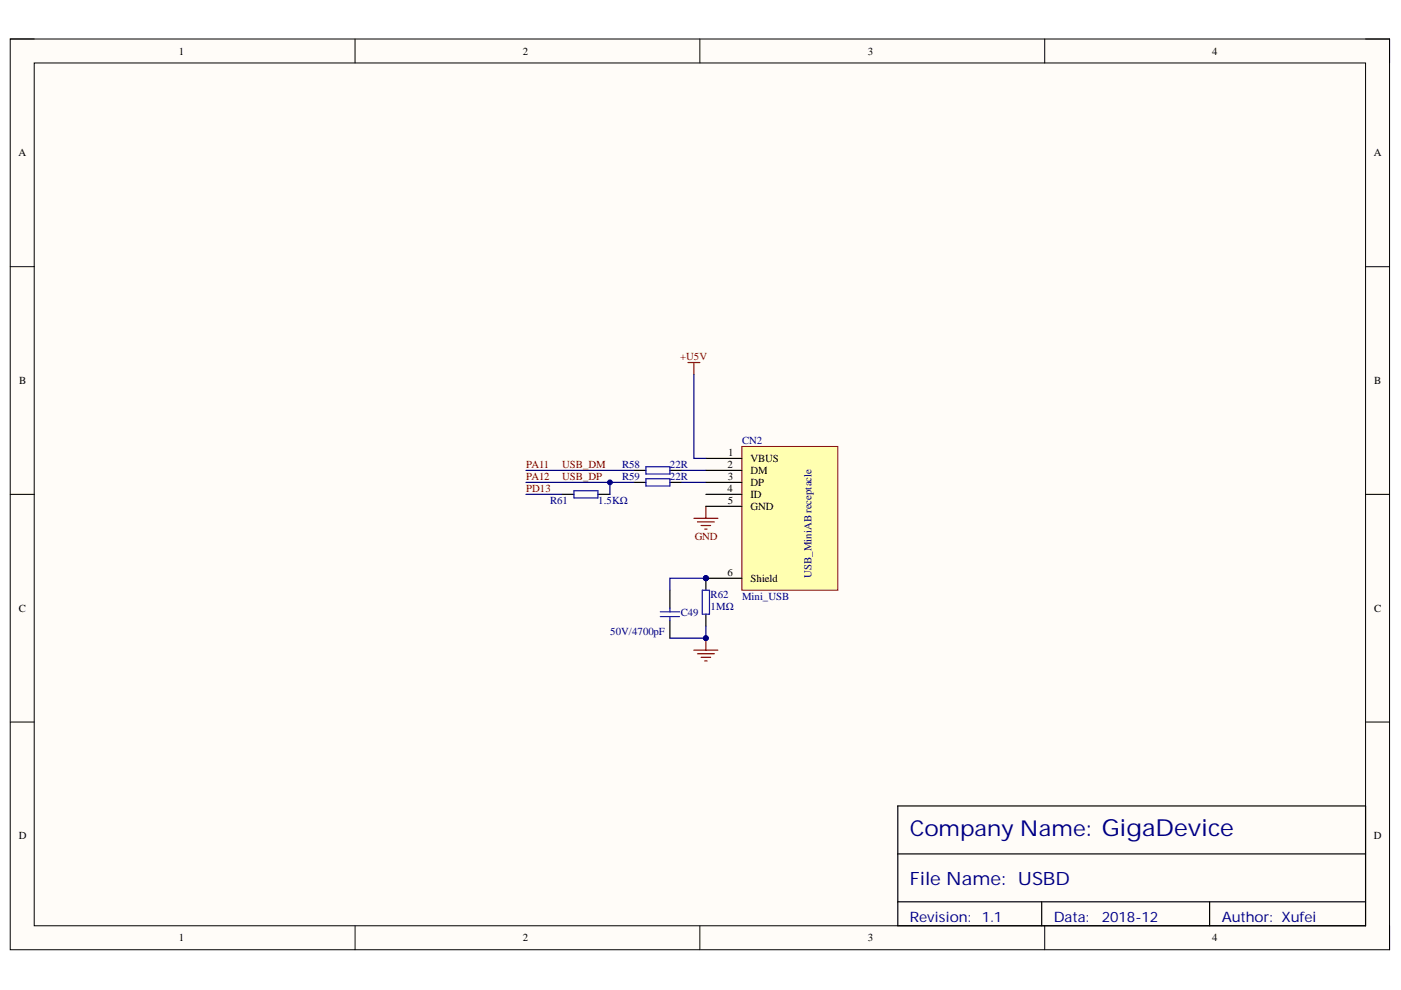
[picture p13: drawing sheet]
<svg xmlns="http://www.w3.org/2000/svg" width="297mm" height="210mm" viewBox="0 0 297 210" stroke-linecap="round" stroke-linejoin="round" font-family="sans-serif">
<defs><g id="words">
<text font-size="4.6" fill="#000080" x="192.9" y="177.3">Company Name: GigaDevice</text>
<text font-size="3.9" fill="#000080" x="192.9" y="187.7">File Name: USBD</text>
<g font-size="3" fill="#000080">
<text x="192.9" y="195.4">Revision:</text>
<text x="208.2" y="195.4">1.1</text>
<text x="223.4" y="195.4">Data:</text>
<text x="233.6" y="195.4">2018-12</text>
<text x="259" y="195.4">Author: Xufei</text>
</g>
<g font-size="2.3">
<text x="37.9" y="11.6">1</text>
<text x="110.8" y="11.6">2</text>
<text x="184" y="11.6">3</text>
<text x="257" y="11.6">4</text>
<text x="3.9" y="33.1">A</text>
<text x="291.3" y="33.1">A</text>
<text x="4.1" y="81.4">B</text>
<text x="291.4" y="81.4">B</text>
<text x="154.2" y="99.2">2</text>
<text x="154.3" y="101.8">3</text>
<text x="154.4" y="96.7">1</text>
<text x="159.1" y="98">VBUS</text>
<text x="159.1" y="100.5">DM</text>
<text x="154.2" y="104.3">4</text>
<text x="154.3" y="106.8">5</text>
<text x="159.1" y="103">DP</text>
<text x="159.1" y="105.6">ID</text>
<text x="159.1" y="108.1">GND</text>
<text x="154.2" y="122.1">6</text>
<text x="159.1" y="123.3">Shield</text>
<text x="4" y="129.7">C</text>
<text x="291.4" y="129.7">C</text>
<text x="4" y="177.9">D</text>
<text x="291.3" y="177.9">D</text>
<text x="37.9" y="199.6">1</text>
<text x="110.8" y="199.6">2</text>
<text x="184" y="199.6">3</text>
<text x="257" y="199.6">4</text>
</g>
<g font-size="2.3" fill="#800000">
<text x="144.2" y="76.3">+U5V</text>
<text x="111.6" y="99.2">PA11</text>
<text x="111.6" y="101.8">PA12</text>
<text x="119.2" y="99.2">USB_DM</text>
<text x="119.2" y="101.8">USB_DP</text>
<text x="111.6" y="104.3">PD13</text>
<text x="147.3" y="114.4">GND</text>
</g>
<g font-size="2.3" fill="#000080">
<text x="157.4" y="94.2">CN2</text>
<text x="131.9" y="99.2">R58</text>
<text x="131.9" y="101.8">R59</text>
<text x="142" y="99.2">22R</text>
<text x="142" y="101.8">22R</text>
<text x="116.7" y="106.8">R61</text>
<text x="126.8" y="106.8">1.5KΩ</text>
<text x="172.1" y="122.6" transform="rotate(-90 172.1 122.6)">USB_MiniABreceptacle</text>
<text x="144.3" y="130.7">C49</text>
<text x="150.7" y="126.9">R62</text>
<text x="150.7" y="129.4">1MΩ</text>
<text x="157.4" y="127.1">Mini_USB</text>
<text x="129.4" y="134.7">50V/4700pF</text>
</g>
</g></defs>
<path d="M2.2 8.3h292.4v193.1h-292.4z" fill-rule="evenodd" fill="#fffcf8"/>
<path d="M2.2 8.3h292.4v193.1h-292.4z" fill="none" stroke="#000" stroke-width=".21"/>
<path d="M7.3 13.4h282.2v182.9h-282.2z" fill-rule="evenodd" fill="#fffcf8"/>
<g fill="none" stroke="#000" stroke-width=".21">
<path d="M2.2 8.3h5.1M7.3 13.4h282.2v182.9h-282.2zM75.3 8.3v5M148.4 8.3v5M221.5 8.3v5.1M289.5 8.3h5.1v5.1M2.2 56.5h5.1M289.5 56.5h5.1M2.2 104.8h5.1M289.5 104.8h5.1M2.2 153.1h5.1M289.5 153.1h5.1"/>
<path d="M75.3 196.3v5.1M148.4 196.3v5.1M221.5 196.3v5.1M294.6 196.3v5.1"/>
</g>
<path d="M134.4 99.7h2.5M142 99.7h2.6M134.4 102.3h2.5M142 102.3h2.6M190.3 170.9h99.2v25.4h-99.2zM190.3 181h99.2M190.3 191.2h99.2M220.9 191.2v5.1M256.5 191.2v5.1" fill="none" stroke="#000" stroke-width=".25"/>
<path d="M147.1 109.9h5.1M147.9 110.7h3.5M148.6 111.4h2.1M149.4 112.2h.5M149.7 107.4v2.5M147.1 137.8h5.1M147.9 138.6h3.5M148.6 139.4h2.1M149.7 135.3v2.5M149.4 140.1h.5" fill="none" stroke="#800000" stroke-width=".25"/>
<path d="M136.9 99h5.1v1.5h-5.1zM136.9 101.5h5.1v1.5h-5.1z" fill="none" stroke="#00f" stroke-width=".25"/>
<path d="M111.5 99.7h22.9M144.6 99.7h5.1M144.6 102.3h5.1" fill="none" stroke="#000080" stroke-width=".25"/>
<circle cx="149.7" cy="135.3" r=".51" fill="#000080"/>
<circle cx="149.7" cy="135.3" r=".51" fill="none" stroke="#000080" stroke-width=".21"/>
<circle cx="149.7" cy="122.6" r=".51" fill="#000080"/>
<circle cx="149.7" cy="122.6" r=".51" fill="none" stroke="#000080" stroke-width=".21"/>
<path d="M149.7 122.6v2.5M149.7 130.2v2.6" fill="none" stroke="#000" stroke-width=".25"/>
<circle cx="149.7" cy="122.6" r=".51" fill="#000080"/>
<circle cx="149.7" cy="122.6" r=".51" fill="none" stroke="#000080" stroke-width=".21"/>
<path d="M140 129.7h4.1M140 130.7h4.1M142 129v.7M142 130.7v.8M148.9 125.1h1.5v5.1h-1.5z" fill="none" stroke="#00f" stroke-width=".25"/>
<path d="M142 125.1v3.9M142 131.5v3.8" fill="none" stroke="#000" stroke-width=".25"/>
<path d="M149.7 122.6h-7.7v2.5" fill="none" stroke="#000080" stroke-width=".25"/>
<circle cx="149.7" cy="122.6" r=".51" fill="#000080"/>
<circle cx="149.7" cy="122.6" r=".51" fill="none" stroke="#000080" stroke-width=".21"/>
<path d="M149.7 132.8v2.5h-7.7" fill="none" stroke="#000080" stroke-width=".25"/>
<circle cx="149.7" cy="135.3" r=".51" fill="#000080"/>
<circle cx="149.7" cy="135.3" r=".51" fill="none" stroke="#000080" stroke-width=".21"/>
<circle cx="149.7" cy="122.6" r=".51" fill="#000080"/>
<circle cx="149.7" cy="122.6" r=".51" fill="none" stroke="#000080" stroke-width=".21"/>
<path d="M157.3 94.7h20.3v30.4h-20.3z" fill-rule="evenodd" fill="#ffffb0"/>
<path d="M157.3 94.7h20.3v30.4h-20.3z" fill="none" stroke="#800000" stroke-width=".21"/>
<path d="M149.7 97.2h7.6M149.7 99.7h7.6M149.7 102.3h7.6M149.7 104.8h7.6M149.7 107.4h7.6M149.7 122.6h7.6" fill="none" stroke="#000" stroke-width=".25"/>
<circle cx="149.7" cy="122.6" r=".51" fill="#000080"/>
<circle cx="149.7" cy="122.6" r=".51" fill="none" stroke="#000080" stroke-width=".21"/>
<path d="M145.8 76.9h2.6M147.1 76.9v2.5" fill="none" stroke="#800000" stroke-width=".25"/>
<path d="M119.1 104.8h2.6M126.8 104.8h2.5" fill="none" stroke="#000" stroke-width=".25"/>
<path d="M121.7 104.1h5.1v1.5h-5.1z" fill="none" stroke="#00f" stroke-width=".25"/>
<path d="M147.1 79.4v17.8h2.6M111.5 102.3h22.9M129.3 102.3v2.5" fill="none" stroke="#000080" stroke-width=".25"/>
<circle cx="129.3" cy="102.3" r=".51" fill="#000080"/>
<circle cx="129.3" cy="102.3" r=".51" fill="none" stroke="#000080" stroke-width=".21"/>
<path d="M111.5 104.8h7.6" fill="none" stroke="#000080" stroke-width=".25"/>
<use href="#words"/>
</svg>
